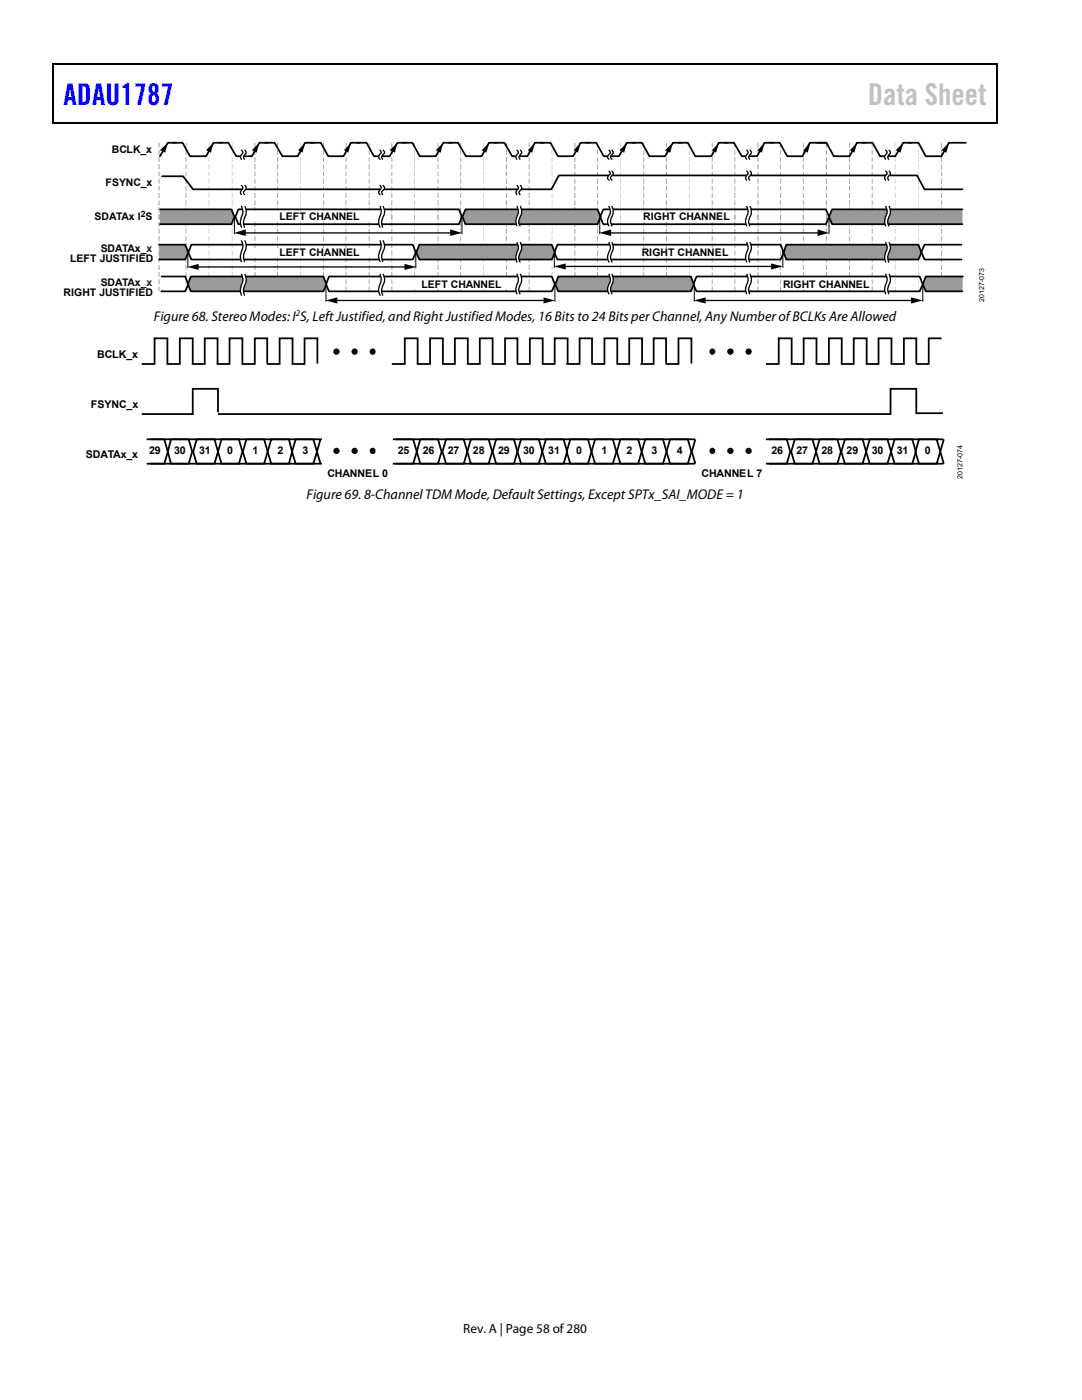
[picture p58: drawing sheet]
<svg xmlns="http://www.w3.org/2000/svg" width="216mm" height="279mm" viewBox="0 0 216 279" stroke-linecap="round" stroke-linejoin="round" font-family="sans-serif">
<defs><g id="words">
<text font-size="6" fill="#00f" x="12.7" y="21">ADAU1787</text>
<text font-size="6" fill="#c0c0c0" x="173.2" y="21">Data Sheet</text>
<g font-size="2.8">
<text x="30.7" y="64.1">Figure 68. Stereo Modes: I S, Left Justified, and Right Justified Modes, 16 Bits to 24 Bits per Channel, Any Number of BCLKs Are Allowed</text>
<text x="61.1" y="99.7">Figure 69. 8-Channel TDM Mode, Default Settings, Except SPTx_SAI_MODE = 1</text>
</g>
<text font-size="2.6" x="92.4" y="266">Rev. A | Page 58 of 280</text>
<g font-size="2.1">
<text x="22.3" y="30.5">BCLK_x</text>
<text x="21" y="37">FSYNC_x</text>
<text x="18.9" y="43.9">SDATAx I S</text>
<text x="55.8" y="43.9">LEFT CHANNEL</text>
<text x="128.4" y="43.9">RIGHT CHANNEL</text>
<text x="14" y="52.3">LEFT JUSTIFIED</text>
<text x="20.1" y="50.2">SDATAx_x</text>
<text x="55.8" y="51.1">LEFT CHANNEL</text>
<text x="128.1" y="51.1">RIGHT CHANNEL</text>
<text x="12.7" y="59.1">RIGHT JUSTIFIED</text>
<text x="20.1" y="57">SDATAx_x</text>
<text x="84.1" y="57.4">LEFT CHANNEL</text>
<text x="156.3" y="57.4">RIGHT CHANNEL</text>
<text x="19.4" y="71.5">BCLK_x</text>
<text x="18.1" y="81.4">FSYNC_x</text>
<text x="17.1" y="91.3">SDATAx_x</text>
<text x="29.7" y="90.7">29</text>
<text x="34.8" y="90.7">30</text>
<text x="39.7" y="90.7">31</text>
<text x="45.3" y="90.7">0</text>
<text x="50.4" y="90.7">1</text>
<text x="55.3" y="90.7">2</text>
<text x="60.3" y="90.7">3</text>
<text x="65.3" y="95.2">CHANNEL 0</text>
<text x="79.4" y="90.7">25</text>
<text x="84.3" y="90.7">26</text>
<text x="89.4" y="90.7">27</text>
<text x="94.4" y="90.7">28</text>
<text x="99.4" y="90.7">29</text>
<text x="104.4" y="90.7">30</text>
<text x="109.4" y="90.7">31</text>
<text x="115" y="90.7">0</text>
<text x="120" y="90.7">1</text>
<text x="125" y="90.7">2</text>
<text x="130" y="90.7">3</text>
<text x="135" y="90.7">4</text>
<text x="140" y="95.2">CHANNEL 7</text>
<text x="153.9" y="90.7">26</text>
<text x="158.9" y="90.7">27</text>
<text x="163.9" y="90.7">28</text>
<text x="168.9" y="90.7">29</text>
<text x="173.9" y="90.7">30</text>
<text x="179" y="90.7">31</text>
<text x="184.6" y="90.7">0</text>
</g>
<text font-size="1.8" x="59.1" y="63.2">2</text>
<text font-size="1.7" x="28.1" y="43.4">2</text>
<g font-size="1.4">
<text x="196.4" y="60.2" transform="rotate(-90 196.4 60.2)">20127-073</text>
<text x="192.1" y="95.6" transform="rotate(-90 192.1 95.6)">20127-074</text>
</g>
</g></defs>
<path d="M10.5 12.7h.3v1h-.3zM198.8 12.7h.2v1h-.2zM198.8 12.7h.2v.3h-.2zM198.8 24.4h.2v.3h-.2z" fill="#000"/>
<path d="M10.5 12.8h188.3M10.7 13.7v11M198.9 13.7v11M10.5 24.5h188.3" fill="none" stroke="#000" stroke-width=".25"/>
<g fill="#9a9a9a">
<path d="M37.1 42.7v1.1zM37 44.3l.1 1 .1-1zM37.1 45.6v1.1zM37 47.2l.1 .9 .1-.9zM37 48.6l.1 .9 .1-.9zM37.1 50v1zM37 51.4l.1 1 .1-1zM37 52.9l.1 1 .1-1zM37 54.3l.1 1 .1-1zM37.1 55.7v1zM37 57.2l.1 .9 .1-.9z"/>
<path d="M41.7 42.7v1.1zM41.7 44.2v1.1zM41.7 45.6v1.1zM41.7 47.1v1zM41.7 48.6v.9zM41.7 50v1zM41.7 51.4v1zM41.7 52.8v1.1zM41.7 54.3v1zM41.7 55.7v1zM41.7 57.2v.9z"/>
<path d="M46.3 42.8l.1 1zM46.3 44.3l.1 1zM46.3 45.7l.1 1zM46.3 47.1l.1 1zM46.3 48.6l.1 .9zM46.3 50l.1 1zM46.3 51.4l.1 1zM46.3 52.9l.1 1zM46.3 54.3l.1 1zM46.3 55.8l.1 .9zM46.3 57.2l.1 .9z"/>
<path d="M178.6 42.8v1zM178.6 44.3v1zM178.6 45.7v1zM178.6 47.1v1zM178.6 48.6v.9zM178.6 50v1zM178.6 51.4v1zM178.6 52.9v1zM178.6 54.3v1zM178.6 55.8v.9zM178.6 57.2v.9z"/>
<path d="M50.8 42.8l.1 1 .1-1zM50.8 44.3l.1 1 .1-1zM50.8 45.7l.1 1 .1-1zM50.8 47.1l.1 1 .1-.9zM50.8 48.6l.1 .9 .1-.9zM50.8 50l.1 1 .1-.9zM50.8 51.4l.1 1 .1-1zM50.8 52.9l.1 1 .1-1zM50.8 54.3l.1 1 .1-1zM50.8 55.8l.1 .9 .1-.9zM50.8 57.2l.1 .9 .1-.9z"/>
<path d="M55.3 42.8l.1 1 .1-1zM55.3 44.3l.1 1 .1-1zM55.3 45.7l.1 1 .1-1zM55.3 47.1l.1 1 .1-.9zM55.3 48.6l.1 .9 .1-.9zM55.3 50l.1 1 .1-.9zM55.3 51.4l.1 1 .1-1zM55.3 52.9l.1 1 .1-1zM55.3 54.3l.1 1 .1-1zM55.3 55.8l.1 .9 .1-.9zM55.3 57.2l.1 .9 .1-.9z"/>
<path d="M59.9 42.8l.1 1zM59.9 44.3l.1 1zM59.9 45.7l.1 1zM59.9 47.1l.1 1zM59.9 48.6l.1 .9zM59.9 50l.1 1zM59.9 51.4l.1 1zM59.9 52.9l.1 1zM59.9 54.3l.1 1zM59.9 55.8l.1 .9zM59.9 57.2l.1 .9z"/>
<path d="M64.5 42.8v1l.1-1zM64.5 44.3v1l.1-1zM64.5 45.7v1l.1-1zM64.5 47.1v1l.1-.9zM64.5 48.6v.9l.1-.9zM64.5 50v1l.1-.9zM64.5 51.4v1l.1-1zM64.5 52.9v1l.1-1zM64.5 54.3v1l.1-1zM64.5 55.8v.9l.1-.9zM64.5 57.2v.9l.1-.9z"/>
<path d="M69 42.7v1.1zM69 44.3v1l.1-1zM69 45.6v1.1zM69 47.2v.9l.1-.9zM69 48.6v.9l.1-.9zM69 50v1zM69 51.4v1l.1-1zM69 52.9v1l.1-1zM69 54.3v1l.1-1zM69 55.7v1zM69 57.2v.9l.1-.9z"/>
<path d="M73.7 42.7v1.1zM73.6 44.3l.1 1v-1zM73.7 45.6v1.1zM73.6 47.2l.1 .9v-.9zM73.6 48.6l.1 .9v-.9zM73.7 50v1zM73.6 51.4l.1 1v-1zM73.6 52.9l.1 1v-1zM73.6 54.3l.1 1v-1zM73.7 55.7v1zM73.6 57.2l.1 .9v-.9z"/>
<path d="M78.2 42.7v1.1zM78.1 44.3l.1 1 .1-1zM78.2 45.6v1.1zM78.1 47.2l.1 .9 .1-.9zM78.1 48.6l.1 .9 .1-.9zM78.2 50v1zM78.1 51.4l.1 1 .1-1zM78.1 52.9l.1 1 .1-1zM78.1 54.3l.1 1 .1-1zM78.2 55.7v1zM78.1 57.2l.1 .9 .1-.9z"/>
<path d="M82.7 42.7v1.1l.1-.7zM82.7 44.2v1.1l.1-.7zM82.7 45.6v1.1l.1-.7zM82.7 47.1v1l.1-.7zM82.7 48.6v.9l.1-.7zM82.7 50v1l.1-.7zM82.7 51.4v1l.1-.7zM82.7 52.8v1.1l.1-.7zM82.7 54.3v1l.1-.7zM82.7 55.7v1l.1-.6zM82.7 57.2v.9l.1-.7z"/>
<path d="M87.3 42.8l.1 1 .1-1zM87.3 44.3l.1 1 .1-1zM87.3 45.7l.1 1 .1-1zM87.3 47.1l.1 1 .1-.9zM87.3 48.6l.1 .9 .1-.9zM87.3 50l.1 1 .1-.9zM87.3 51.4l.1 1 .1-1zM87.3 52.9l.1 1 .1-1zM87.3 54.3l.1 1 .1-1zM87.3 55.8l.1 .9 .1-.9zM87.3 57.2l.1 .9 .1-.9z"/>
<path d="M91.9 42.8v1l.1-1zM91.9 44.3v1l.1-1zM91.9 45.7v1l.1-1zM91.9 47.1v1l.1-.9zM91.8 48.6l.1 .9 .1-.9zM91.9 50v1l.1-.9zM91.8 51.4l.1 1 .1-1zM91.9 52.9v1l.1-1zM91.8 54.3l.1 1 .1-1zM91.9 55.8v.9l.1-.9zM91.8 57.2l.1 .9 .1-.9z"/>
<path d="M96.5 42.7v1.1zM96.5 44.2v1.1zM96.5 45.6v1.1zM96.5 47.1v1zM96.5 48.6v.9zM96.5 50v1zM96.5 51.4v1zM96.5 52.8v1.1zM96.5 54.3v1zM96.5 55.7v1zM96.5 57.2v.9z"/>
<path d="M101 42.8v1l.2-1zM101 44.3v1l.2-1zM101 45.7v1l.2-1zM101 47.1v1l.2-.9zM101 48.6v.9l.2-.9zM101 50v1l.2-.9zM101 51.4v1l.2-1zM101 52.9v1l.2-1zM101 54.3v1l.2-1zM101 55.8v.9l.2-.9zM101 57.2v.9l.2-.9z"/>
<path d="M105.5 42.8l.1 1 .1-1zM105.5 44.3l.1 1 .1-1zM105.5 45.7l.1 1 .1-1zM105.5 47.1l.1 1 .1-.9zM105.5 48.6l.1 .9 .1-.9zM105.5 50l.1 1 .1-.9zM105.5 51.4l.1 1 .1-1zM105.5 52.9l.1 1 .1-1zM105.5 54.3l.1 1 .1-1zM105.5 55.8l.1 .9 .1-.9zM105.5 57.2l.1 .9 .1-.9z"/>
<path d="M110.2 42.7v1.1zM110.1 44.3l.1 1v-1.1zM110.2 45.6v1.1zM110.1 47.2l.1 .9v-1zM110.1 48.6l.1 .9zM110.2 50v1zM110.1 51.4l.1 1zM110.1 52.9l.1 1v-1.1zM110.1 54.3l.1 1zM110.2 55.7v1zM110.1 57.2l.1 .9z"/>
<path d="M114.6 42.8v.9l.2 .1v-1zM114.6 44.3v.9l.2 .1v-1zM114.6 45.7v.9h.2v-.9zM114.6 47.2v.8l.2 .1v-.9zM114.6 48.6v.8l.2 .1v-.9zM114.6 50.1v.8l.2 .1v-1zM114.6 51.4v.9l.2 .1v-1zM114.6 52.9v.9l.2 .1v-1zM114.6 54.3v.9l.2 .1v-1zM114.6 55.8v.9h.2v-.9zM114.6 57.2v.9h.2v-.9z"/>
<path d="M119.2 42.7v1.1zM119.1 44.3l.1 1 .1-1zM119.2 45.6v1.1zM119.1 47.2l.1 .9 .1-.9zM119.1 48.6l.1 .9 .1-.9zM119.2 50v1zM119.1 51.4l.1 1 .1-1zM119.1 52.9l.1 1 .1-1zM119.1 54.3l.1 1 .1-1zM119.2 55.7v1zM119.1 57.2l.1 .9 .1-.9z"/>
<path d="M123.8 42.7v1.1zM123.8 44.3v1v-1.1zM123.8 45.6v1.1zM123.8 47.2v.9v-1zM123.8 48.6v.9zM123.8 50v1zM123.8 51.4v1zM123.8 52.9v1v-1.1zM123.8 54.3v1zM123.8 55.7v1zM123.8 57.2v.9z"/>
<path d="M128.4 42.8l.1 1v-1zM128.4 44.3l.1 1v-1zM128.4 45.7l.1 1v-1zM128.4 47.1l.1 1v-.9zM128.4 48.6l.1 .9v-.9zM128.4 50l.1 1v-.9zM128.4 51.4l.1 1v-1zM128.4 52.9l.1 1v-1zM128.4 54.3l.1 1v-1zM128.4 55.8l.1 .9v-.9zM128.4 57.2l.1 .9v-.9z"/>
<path d="M132.9 42.8l.1 1 .1-1zM132.9 44.3l.1 1 .1-1zM132.9 45.7l.1 1 .1-1zM132.9 47.1l.1 1 .1-.9zM132.9 48.6l.1 .9 .1-.9zM132.9 50l.1 1 .1-.9zM132.9 51.4l.1 1 .1-1zM132.9 52.9l.1 1 .1-1zM132.9 54.3l.1 1 .1-1zM132.9 55.8l.1 .9 .1-.9zM132.9 57.2l.1 .9 .1-.9z"/>
<path d="M137.5 42.7v1.1zM137.5 44.2v1.1zM137.5 45.6v1.1zM137.5 47.1v1zM137.5 48.6v.9zM137.5 50v1zM137.5 51.4v1zM137.5 52.8v1.1zM137.5 54.3v1zM137.5 55.7v1zM137.5 57.2v.9z"/>
<path d="M142 42.8l.1 1 .1-1zM142 44.3l.1 1 .1-1zM142 45.7l.1 1 .1-1zM142 47.1l.1 1 .1-.9zM142 48.6l.1 .9 .1-.9zM142 50l.1 1 .1-.9zM142 51.4l.1 1 .1-1zM142 52.9l.1 1 .1-1zM142 54.3l.1 1 .1-1zM142 55.8l.1 .9 .1-.9zM142 57.2l.1 .9 .1-.9z"/>
<path d="M146.6 42.8v1l.1-1zM146.6 44.3v1l.1-1zM146.6 45.7v1l.1-1zM146.6 47.1v1l.1-.9zM146.6 48.6v.9l.1-.9zM146.6 50v1l.1-.9zM146.6 51.4v1l.1-1zM146.6 52.9v1l.1-1zM146.6 54.3v1l.1-1zM146.6 55.8v.9l.1-.9zM146.6 57.2v.9l.1-.9z"/>
<path d="M151.2 42.7v1.1h.1v-1zM151.2 44.2v1.1h.1v-1zM151.2 45.6v1.1l.1-.1v-.9zM151.2 47.1v1h.1v-.9zM151.2 48.6v.9h.1v-.9zM151.2 50v1h.1v-.9zM151.2 51.4v1h.1v-1zM151.2 52.8v1.1h.1v-1zM151.2 54.3v1h.1v-1zM151.2 55.7v1h.1v-.9zM151.2 57.2v.9h.1v-.9z"/>
<path d="M155.8 42.7v1.1zM155.7 44.3l.1 1 .1-1zM155.8 45.6v1.1zM155.7 47.2l.1 .9 .1-.9zM155.7 48.6l.1 .9 .1-.9zM155.8 50v1zM155.7 51.4l.1 1 .1-1zM155.7 52.9l.1 1 .1-1zM155.7 54.3l.1 1 .1-1zM155.8 55.7v1zM155.7 57.2l.1 .9 .1-.9z"/>
<path d="M160.3 42.7v1.1zM160.2 44.3l.1 1 .1-1zM160.3 45.6v1.1zM160.2 47.2l.1 .9 .1-.9zM160.2 48.6l.1 .9 .1-.9zM160.3 50v1zM160.2 51.4l.1 1 .1-1zM160.2 52.9l.1 1 .1-1zM160.2 54.3l.1 1 .1-1zM160.3 55.7v1zM160.2 57.2l.1 .9 .1-.9z"/>
<path d="M164.8 42.8v.9l.2 .1v-1zM164.8 44.3v.9l.2 .1v-1zM164.8 45.7v.9h.2v-.9zM164.8 47.2v.8l.2 .1v-.9zM164.8 48.6v.8l.2 .1v-.9zM164.8 50.1v.8l.2 .1v-1zM164.8 51.4v.9l.2 .1v-1zM164.8 52.9v.9l.2 .1v-1zM164.8 54.3v.9l.2 .1v-1zM164.8 55.8v.9h.2v-.9zM164.8 57.2v.9h.2v-.9z"/>
<path d="M169.4 42.8l.1 1 .1-1zM169.4 44.3l.1 1 .1-1zM169.4 45.7l.1 1 .1-1zM169.4 47.1l.1 1 .1-.9zM169.4 48.6l.1 .9 .1-.9zM169.4 50l.1 1 .1-.9zM169.4 51.4l.1 1 .1-1zM169.4 52.9l.1 1 .1-1zM169.4 54.3l.1 1 .1-1zM169.4 55.8l.1 .9 .1-.9zM169.4 57.2l.1 .9 .1-.9z"/>
<path d="M174 42.8v1l.1-1zM174 44.3v1l.1-1zM174 45.7v1l.1-1zM174 47.1v1l.1-.9zM173.9 48.6l.1 .9 .1-.9zM174 50v1l.1-.9zM173.9 51.4l.1 1 .1-1zM174 52.9v1l.1-1zM173.9 54.3l.1 1 .1-1zM174 55.8v.9l.1-.9zM173.9 57.2l.1 .9 .1-.9z"/>
<path d="M187.8 42.8l.1 1v-1zM187.8 44.3l.1 1v-1zM187.8 45.7l.1 1v-1zM187.8 47.1l.1 1v-.9zM187.8 48.6l.1 .9v-.9zM187.8 50l.1 1v-.9zM187.8 51.4l.1 1v-1zM187.8 52.9l.1 1v-1zM187.8 54.3l.1 1v-1zM187.8 55.8l.1 .9v-.9zM187.8 57.2l.1 .9v-.9z"/>
<path d="M183.3 42.8v1zM183.3 44.3v1zM183.3 45.7v1zM183.3 47.1v1zM183.3 48.6v.9zM183.3 50v1zM183.3 51.4v1zM183.3 52.9v1zM183.3 54.3v1zM183.3 55.8v.9zM183.3 57.2v.9z"/>
<path d="M37 28.6v.8h.2v-.8zM37.1 29.9v1zM37.1 31.3l-.1 1h.2zM37.1 32.7v1.1zM37 34.3v.9h.2v-.9zM37 35.7l.1 1 .1-1zM37.1 37.1l-.1 1h.2zM37 38.6l.1 .9 .1-.9zM37.1 40v1zM37 41.4l.1 1 .1-1zM37.1 42.8v1.1z"/>
<path d="M31.6 42.8v.9l.2 .1v-1zM31.6 44.3v.9l.2 .1v-1zM31.6 45.7v.9h.2v-.9zM31.6 47.2v.8l.2 .1v-.9zM31.6 48.6v.8l.2 .1v-.9zM31.6 50.1v.8l.2 .1v-1zM31.6 51.4v.9l.2 .1v-1zM31.6 52.9v.9l.2 .1v-1zM31.6 54.3v.9l.2 .1v-1zM31.6 55.8v.9h.2v-.9zM31.6 57.2v.9h.2v-.9z"/>
<path d="M31.6 28.6v.8h.2v-.8zM31.6 30v.8l.2 .1v-1zM31.6 31.4v.9h.2v-.9zM31.6 32.8v.9l.2 .1v-1zM31.6 34.3v.9h.2v-.9zM31.6 35.7v.9l.2 .1v-1zM31.6 37.2v.9h.2v-1zM31.6 38.6v.8l.2 .1v-.9zM31.6 40v.9l.2 .1v-1zM31.6 41.4v.9l.2 .1v-1zM31.6 42.9v.9l.2 .1v-1z"/>
<path d="M41.7 28.5v.9zM41.7 29.9v1zM41.7 31.3v1zM41.7 32.7v1.1zM41.7 34.2v1zM41.7 35.6v1.1zM41.7 37.1v1zM41.7 38.5v1zM41.7 40v1zM41.7 41.4v1zM41.7 42.8v1.1z"/>
<path d="M46.3 28.5l.1 .9zM46.3 29.9l.1 1zM46.3 31.4l.1 .9zM46.3 32.8l.1 1zM46.3 34.3l.1 .9zM46.3 35.7l.1 1zM46.3 37.1l.1 1zM46.3 38.5l.1 1zM46.3 40l.1 1zM46.3 41.4l.1 1zM46.3 42.9l.1 1z"/>
<path d="M178.6 28.5v.9zM178.6 29.9v1zM178.6 31.4v.9zM178.6 32.8v1zM178.6 34.3v.9zM178.6 35.7v1zM178.6 37.1v1zM178.6 38.5v1zM178.6 40v1zM178.6 41.4v1zM178.6 42.9v1z"/>
<path d="M50.8 28.5v.9h.2v-.8zM50.8 29.9l.1 1 .1-.9zM50.8 31.4v.9h.2v-.9zM50.8 32.8l.1 1 .1-1zM50.8 34.3v.9h.2v-.9zM50.8 35.7l.1 1 .1-1zM50.8 37.1v1h.2v-.9zM50.8 38.5l.1 1 .1-.9zM50.8 40l.1 1 .1-1zM50.8 41.4l.1 1 .1-1zM50.8 42.9l.1 1 .1-1z"/>
<path d="M55.3 28.5v.9h.2v-.8zM55.3 29.9l.1 1 .1-.9zM55.3 31.4v.9h.2v-.9zM55.3 32.8l.1 1 .1-1zM55.3 34.3v.9h.2v-.9zM55.3 35.7l.1 1 .1-1zM55.3 37.1v1h.2v-.9zM55.3 38.5l.1 1 .1-.9zM55.3 40l.1 1 .1-1zM55.3 41.4l.1 1 .1-1zM55.3 42.9l.1 1 .1-1z"/>
<path d="M59.9 28.5l.1 .9zM59.9 29.9l.1 1zM59.9 31.4l.1 .9zM59.9 32.8l.1 1zM59.9 34.3l.1 .9zM59.9 35.7l.1 1zM59.9 37.1l.1 1zM59.9 38.5l.1 1zM59.9 40l.1 1zM59.9 41.4l.1 1zM59.9 42.9l.1 1z"/>
<path d="M64.5 28.5v.9h.1v-.8zM64.5 29.9v1l.1-.9zM64.5 31.4v.9h.1v-.9zM64.5 32.8v1l.1-1zM64.5 34.3v.9h.1v-.9zM64.5 35.7v1l.1-1zM64.5 37.1v1h.1v-.9zM64.5 38.5v1l.1-.9zM64.5 40v1l.1-1zM64.5 41.4v1l.1-1zM64.5 42.9v1l.1-1z"/>
<path d="M69 28.6v.8h.1v-.8zM69 29.9v1zM69 31.3v1h.1zM69 32.7v1.1zM69 34.3v.9h.1v-.9zM69 35.7v1l.1-1zM69 37.1v1h.1zM69 38.6v.9l.1-.9zM69 40v1zM69 41.4v1l.1-1zM69 42.8v1.1z"/>
<path d="M73.6 28.6v.8h.1v-.8zM73.7 29.9v1zM73.7 31.3l-.1 1h.1zM73.7 32.7v1.1zM73.6 34.3v.9h.1v-.9zM73.6 35.7l.1 1v-1zM73.7 37.1l-.1 1h.1zM73.6 38.6l.1 .9v-.9zM73.7 40v1zM73.6 41.4l.1 1v-1zM73.7 42.8v1.1z"/>
<path d="M78.1 28.6v.8h.2v-.8zM78.2 29.9v1zM78.2 31.3l-.1 1h.2zM78.2 32.7v1.1zM78.1 34.3v.9h.2v-.9zM78.1 35.7l.1 1 .1-1zM78.2 37.1l-.1 1h.2zM78.1 38.6l.1 .9 .1-.9zM78.2 40v1zM78.1 41.4l.1 1 .1-1zM78.2 42.8v1.1z"/>
<path d="M82.7 28.5v.9h.1zM82.7 29.9v1l.1-.7zM82.7 31.3v1h.1zM82.7 32.7v1.1l.1-.7zM82.7 34.2v1h.1zM82.7 35.6v1.1l.1-.7zM82.7 37.1v1h.1zM82.7 38.5v1l.1-.7zM82.7 40v1l.1-.7zM82.7 41.4v1l.1-.7zM82.7 42.8v1.1l.1-.7z"/>
<path d="M87.3 28.5v.9h.2v-.8zM87.3 29.9l.1 1 .1-.9zM87.3 31.4v.9h.2v-.9zM87.3 32.8l.1 1 .1-1zM87.3 34.3v.9h.2v-.9zM87.3 35.7l.1 1 .1-1zM87.3 37.1v1h.2v-.9zM87.3 38.5l.1 1 .1-.9zM87.3 40l.1 1 .1-1zM87.3 41.4l.1 1 .1-1zM87.3 42.9l.1 1 .1-1z"/>
<path d="M91.9 28.5l-.1 .9h.2v-.8zM91.9 29.9v1l.1-.9zM91.9 31.4l-.1 .9h.2v-.9zM91.9 32.8v1l.1-1zM91.9 34.3l-.1 .9h.2v-.9zM91.9 35.7v1l.1-1zM91.9 37.1l-.1 1h.2v-.9zM91.9 38.5v1l.1-.9zM91.9 40v1l.1-1zM91.9 41.4v1l.1-1zM91.9 42.9v1l.1-1z"/>
<path d="M96.5 28.5v.9zM96.5 29.9v1zM96.5 31.3v1zM96.5 32.7v1.1zM96.5 34.2v1zM96.5 35.6v1.1zM96.5 37.1v1zM96.5 38.5v1zM96.5 40v1zM96.5 41.4v1zM96.5 42.8v1.1z"/>
<path d="M101 28.5v.9h.2v-.8zM101 29.9v1l.2-.9zM101 31.4v.9h.2v-.9zM101 32.8v1l.2-1zM101 34.3v.9h.2v-.9zM101 35.7v1l.2-1zM101 37.1v1h.2v-.9zM101 38.5v1l.2-.9zM101 40v1l.2-1zM101 41.4v1l.2-1zM101 42.9v1l.2-1z"/>
<path d="M105.5 28.5v.9h.2v-.8zM105.5 29.9l.1 1 .1-.9zM105.5 31.4v.9h.2v-.9zM105.5 32.8l.1 1 .1-1zM105.5 34.3v.9h.2v-.9zM105.5 35.7l.1 1 .1-1zM105.5 37.1v1h.2v-.9zM105.5 38.5l.1 1 .1-.9zM105.5 40l.1 1 .1-1zM105.5 41.4l.1 1 .1-1zM105.5 42.9l.1 1 .1-1z"/>
<path d="M110.1 28.6l.1 .8v-.9zM110.2 29.9v1zM110.2 31.3l-.1 1zM110.2 32.7v1.1zM110.1 34.3l.1 .9v-1zM110.1 35.7l.1 1v-1.1zM110.2 37.1l-.1 1zM110.1 38.6l.1 .9v-1zM110.2 40v1zM110.1 41.4l.1 1v-1zM110.2 42.8v1.1z"/>
<path d="M114.6 28.6v.8h.2v-.8zM114.6 30v.8l.2 .1v-1zM114.6 31.4v.9h.2v-.9zM114.6 32.8v.9l.2 .1v-1zM114.6 34.3v.9h.2v-.9zM114.6 35.7v.9l.2 .1v-1zM114.6 37.2v.9h.2v-1zM114.6 38.6v.8l.2 .1v-.9zM114.6 40v.9l.2 .1v-1zM114.6 41.4v.9l.2 .1v-1zM114.6 42.9v.9l.2 .1v-1z"/>
<path d="M119.1 28.6v.8h.2v-.8zM119.2 29.9v1zM119.2 31.3l-.1 1h.2zM119.2 32.7v1.1zM119.1 34.3v.9h.2v-.9zM119.1 35.7l.1 1 .1-1zM119.2 37.1l-.1 1h.2zM119.1 38.6l.1 .9 .1-.9zM119.2 40v1zM119.1 41.4l.1 1 .1-1zM119.2 42.8v1.1z"/>
<path d="M123.8 28.6v.8v-.9zM123.8 29.9v1zM123.8 31.3v1zM123.8 32.7v1.1zM123.8 34.3v.9v-1zM123.8 35.7v1v-1.1zM123.8 37.1v1zM123.8 38.6v.9v-1zM123.8 40v1zM123.8 41.4v1v-1zM123.8 42.8v1.1z"/>
<path d="M128.4 28.5v.9h.1v-.8zM128.4 29.9l.1 1v-.9zM128.4 31.4v.9h.1v-.9zM128.4 32.8l.1 1v-1zM128.4 34.3v.9h.1v-.9zM128.4 35.7l.1 1v-1zM128.4 37.1v1h.1v-.9zM128.4 38.5l.1 1v-.9zM128.4 40l.1 1v-1zM128.4 41.4l.1 1v-1zM128.4 42.9l.1 1v-1z"/>
<path d="M132.9 28.5v.9h.2v-.8zM132.9 29.9l.1 1 .1-.9zM132.9 31.4v.9h.2v-.9zM132.9 32.8l.1 1 .1-1zM132.9 34.3v.9h.2v-.9zM132.9 35.7l.1 1 .1-1zM132.9 37.1v1h.2v-.9zM132.9 38.5l.1 1 .1-.9zM132.9 40l.1 1 .1-1zM132.9 41.4l.1 1 .1-1zM132.9 42.9l.1 1 .1-1z"/>
<path d="M137.5 28.5l.1 .9zM137.5 29.9v1zM137.5 31.3l.1 1zM137.5 32.7v1.1zM137.5 34.2l.1 1zM137.5 35.6v1.1zM137.5 37.1l.1 1zM137.5 38.5v1zM137.5 40v1zM137.5 41.4v1zM137.5 42.8v1.1z"/>
<path d="M142 28.5v.9h.2v-.8zM142 29.9l.1 1 .1-.9zM142 31.4v.9h.2v-.9zM142 32.8l.1 1 .1-1zM142 34.3v.9h.2v-.9zM142 35.7l.1 1 .1-1zM142 37.1v1h.2v-.9zM142 38.5l.1 1 .1-.9zM142 40l.1 1 .1-1zM142 41.4l.1 1 .1-1zM142 42.9l.1 1 .1-1z"/>
<path d="M146.6 28.5v.9h.1v-.8zM146.6 29.9v1l.1-.9zM146.6 31.4v.9h.1v-.9zM146.6 32.8v1l.1-1zM146.6 34.3v.9h.1v-.9zM146.6 35.7v1l.1-1zM146.6 37.1v1h.1v-.9zM146.6 38.5v1l.1-.9zM146.6 40v1l.1-1zM146.6 41.4v1l.1-1zM146.6 42.9v1l.1-1z"/>
<path d="M151.2 28.5v.9h.1v-.8zM151.2 29.9v1h.1v-.9zM151.2 31.3v1h.1v-.9zM151.2 32.7v1.1h.1v-1zM151.2 34.2v1h.1v-.9zM151.2 35.6v1.1h.1v-1zM151.2 37.1v1h.1v-.9zM151.2 38.5v1h.1v-.9zM151.2 40v1h.1v-1zM151.2 41.4v1h.1v-1zM151.2 42.8v1.1h.1v-1z"/>
<path d="M155.7 28.6v.8h.2v-.8zM155.8 29.9v1zM155.8 31.3l-.1 1h.2zM155.8 32.7v1.1zM155.7 34.3v.9h.2v-.9zM155.7 35.7l.1 1 .1-1zM155.8 37.1l-.1 1h.2zM155.7 38.6l.1 .9 .1-.9zM155.8 40v1zM155.7 41.4l.1 1 .1-1zM155.8 42.8v1.1z"/>
<path d="M160.2 28.6v.8h.2v-.8zM160.3 29.9v1zM160.3 31.3l-.1 1h.2zM160.3 32.7v1.1zM160.2 34.3v.9h.2v-.9zM160.2 35.7l.1 1 .1-1zM160.3 37.1l-.1 1h.2zM160.2 38.6l.1 .9 .1-.9zM160.3 40v1zM160.2 41.4l.1 1 .1-1zM160.3 42.8v1.1z"/>
<path d="M164.8 28.6v.8h.2v-.8zM164.8 30v.8l.2 .1v-1zM164.8 31.4v.9h.2v-.9zM164.8 32.8v.9l.2 .1v-1zM164.8 34.3v.9h.2v-.9zM164.8 35.7v.9l.2 .1v-1zM164.8 37.2v.9h.2v-1zM164.8 38.6v.8l.2 .1v-.9zM164.8 40v.9l.2 .1v-1zM164.8 41.4v.9l.2 .1v-1zM164.8 42.9v.9l.2 .1v-1z"/>
<path d="M169.4 28.5v.9h.2v-.8zM169.4 29.9l.1 1 .1-.9zM169.4 31.4v.9h.2v-.9zM169.4 32.8l.1 1 .1-1zM169.4 34.3v.9h.2v-.9zM169.4 35.7l.1 1 .1-1zM169.4 37.1v1h.2v-.9zM169.4 38.5l.1 1 .1-.9zM169.4 40l.1 1 .1-1zM169.4 41.4l.1 1 .1-1zM169.4 42.9l.1 1 .1-1z"/>
<path d="M174 28.5l-.1 .9h.2v-.8zM174 29.9v1l.1-.9zM174 31.4l-.1 .9h.2v-.9zM174 32.8v1l.1-1zM174 34.3l-.1 .9h.2v-.9zM174 35.7v1l.1-1zM174 37.1l-.1 1h.2v-.9zM174 38.5v1l.1-.9zM174 40v1l.1-1zM174 41.4v1l.1-1zM174 42.9v1l.1-1z"/>
<path d="M187.8 28.5v.9h.1v-.8zM187.8 29.9l.1 1v-.9zM187.8 31.4v.9h.1v-.9zM187.8 32.8l.1 1v-1zM187.8 34.3v.9h.1v-.9zM187.8 35.7l.1 1v-1zM187.8 37.1v1h.1v-.9zM187.8 38.5l.1 1v-.9zM187.8 40l.1 1v-1zM187.8 41.4l.1 1v-1zM187.8 42.9l.1 1v-1z"/>
<path d="M183.3 28.5v.9zM183.3 29.9v1zM183.3 31.4v.9zM183.3 32.8v1zM183.3 34.3v.9zM183.3 35.7v1zM183.3 37.1v1zM183.3 38.5v1zM183.3 40v1zM183.3 41.4v1zM183.3 42.9v1z"/>
</g>
<g fill="none" stroke="#000" stroke-width=".35">
<path d="M34.5 28.5h1.9l1.5 2.7h3.2l1.5-2.7h1.7M35.1 28.5h-1.6l-1.6 2.7M43.8 28.5h1.8l1.5 2.7h3.2l1.5-2.7h1.7M52.9 28.5h1.9l1.5 2.7h3.1l1.5-2.7h1.7M62 28.5h2l1.5 2.7h3l1.5-2.7h1.8M71.2 28.5h1.9l1.5 2.7h3.1l1.6-2.7h1.7M80.4 28.5h1.9l1.5 2.7h3.2l1.5-2.7h1.7M89.6 28.5h1.8l1.6 2.7h3.1l1.5-2.7h1.7M98.7 28.5h1.9l1.6 2.7h3l1.5-2.7h1.8M107.8 28.5h2l1.5 2.7h3.1l1.4-2.7h1.8M117 28.5h2l1.5 2.7h3l1.6-2.7h1.6M126.2 28.5h1.9l1.5 2.7h3.1l1.6-2.7h1.7"/>
<path d="M135.4 28.5h1.8l1.5 2.7h3.2l1.5-2.7h1.8M144.5 28.5h2l1.5 2.7h3.1l1.4-2.7h1.8M153.7 28.5h1.9l1.5 2.7h3l1.5-2.7h3.3M163 28.5h1.9l1.5 2.7h3.1l1.5-2.7h1.7M172.1 28.5h2l1.5 2.7h3l1.6-2.7h1.7M181.3 28.5h2l1.4 2.7h3.2l1.4-2.7h3.4M47.6 41.8h44l.6 1.5-.6 1.4h-44l-.6-1.4zM120.4 41.8h44.4l.6 1.5-.6 1.4h-44.4l-.6-1.4z"/>
</g>
<g fill="#000">
<path d="M31.9 30l1.5-1.4-.4 1.9zM41.1 30l1.4-1.4-.4 1.9zM50.3 30l1.4-1.4-.5 1.9zM59.5 30l1.4-1.4-.6 1.9zM68.6 30l1.4-1.4-.5 1.9zM77.7 30l1.5-1.4-.4 1.9zM87 30l1.4-1.4-.5 1.9zM96.1 30l1.5-1.4-.6 1.9zM105.3 30l1.4-1.4-.5 1.9zM114.4 30l1.4-1.4-.5 1.9zM123.6 30l1.5-1.4-.6 1.9zM132.7 30l1.5-1.4-.4 1.9z"/>
<path d="M142 30l1.4-1.4-.5 1.9zM151.2 30l1.3-1.4-.5 1.9zM161.7 28.6l-.5 1.9-.9-.5zM171 28.6l-.5 1.9-.9-.5zM178.7 30l1.5-1.4-.5 1.9zM187.9 30l1.4-1.4-.5 1.9z"/>
</g>
<path d="M92.9 41.8h26.3l.6 1.5-.6 1.4h-26.3l-.6-1.4z" fill="#9a9a9a" stroke="#000" stroke-width=".35"/>
<path d="M31.9 41.8h14.3l.6 1.5-.6 1.4h-14.3z" fill="#9a9a9a"/>
<path d="M31.9 41.8h14.3l.6 1.5-.6 1.4h-14.3" fill="none" stroke="#000" stroke-width=".35"/>
<path d="M166 41.8h26v2.9h-26l-.6-1.4z" fill="#9a9a9a"/>
<path d="M38.2 48.8h44.2l.6 1.6-.6 1.4h-44.2l-.6-1.4zM111.2 48.8h44.6l.6 1.6-.6 1.4h-44.6l-.6-1.4zM192 41.8h-26l-.6 1.5 .6 1.4h26" fill="none" stroke="#000" stroke-width=".35"/>
<g fill="#9a9a9a" stroke="#000" stroke-width=".35">
<path d="M83.7 48.8h26.4l.6 1.6-.6 1.4h-26.4l-.6-1.4z"/>
<path d="M156.9 48.8h26.4l.6 1.6-.6 1.4h-26.4l-.5-1.4z"/>
</g>
<path d="M31.7 48.8h5.3l.6 1.6-.6 1.4h-5.3z" fill="#9a9a9a"/>
<path d="M31.7 48.8h5.3l.6 1.6-.6 1.4h-5.3M32.3 55.2h4.7l.6 1.5-.6 1.4h-4.8M65.7 55.2h44.4l.6 1.5-.6 1.4h-44.4l-.7-1.4zM139 55.2h44.5l.6 1.5-.6 1.4h-44.5l-.6-1.4zM191.9 48.8h-7.4l-.6 1.5 .6 1.5h7.4" fill="none" stroke="#000" stroke-width=".35"/>
<g fill="#9a9a9a" stroke="#000" stroke-width=".35">
<path d="M111.4 55.2h26.5l.6 1.5-.6 1.4h-26.5l-.6-1.4z"/>
<path d="M38.1 55.2h26.4l.6 1.5-.6 1.4h-26.4l-.6-1.4z"/>
</g>
<path d="M184.7 55.2h7.4l-.1 2.9h-7.3l-.6-1.4z" fill="#9a9a9a"/>
<path d="M32.3 35.2h4.2l2 2.6h71.5l1.5-2.8h71.5l1.5 2.8h7.5M192.1 55.2h-7.4l-.6 1.5 .6 1.4h7.3" fill="none" stroke="#000" stroke-width=".35"/>
<g fill="none" stroke="#fff" stroke-width=".61">
<path d="M48.5 30l.3 .5a.96 .96 0 0 0-.5 1l.2 .3M48.5 37l.3 .6-.6 .8 .3 .4M76.2 30l.2 .5a.9 .9 0 0 0-.3 1.3M76.2 37l.2 .6a.9 .9 0 0 0-.3 1.2M103.5 30l.2 .5a.81 .81 0 0 0-.2 1.3M103.5 37l.2 .6a.92 .92 0 0 0-.4 1l.2 .2M121.9 30l.2 .5a.91 .91 0 0 0-.3 1.3M121.9 34.1l.2 .6a.91 .91 0 0 0-.3 1.3M149.3 30l.3 .5a.81 .81 0 0 0-.3 1.3M149.3 34.1l.3 .6a.81 .81 0 0 0-.3 1.3M177.2 30l.2 .5a.94 .94 0 0 0-.5 1l.2 .3M177.2 34.1l.2 .6a.95 .95 0 0 0-.5 1l.2 .3"/>
<path d="M48.5 41.2l.1 .1a2.3 2.3 0 0 1-.2 2.4 1.88 1.88 0 0 0 .1 1.7M48.5 48l.1 .2a2.3 2.3 0 0 1-.2 2.3 1.9 1.9 0 0 0 .1 1.7M48.5 54.7l.1 .1a2.34 2.34 0 0 1-.2 2.5 1.88 1.88 0 0 0 .1 1.6M76.2 41.2v.1a2.54 2.54 0 0 1-.2 2.4l-.1 .8 .2 .9M76.2 48v.2a2.54 2.54 0 0 1-.2 2.3l-.1 .9 .2 .8M76.2 54.7v.1a2.59 2.59 0 0 1-.2 2.5l-.1 .8 .2 .8M103.5 41.2l.1 .1a2.35 2.35 0 0 1-.3 2.3 1.99 1.99 0 0 0 .1 1.5M103.5 48.4l.1 .1a2.24 2.24 0 0 1-.3 2.2 2.15 2.15 0 0 0 .1 1.6M103.5 54.7l.1 .1a2.39 2.39 0 0 1-.3 2.3 2 2 0 0 0 .1 1.6M121.9 41.2v.1a2.35 2.35 0 0 1-.2 2.3 1.99 1.99 0 0 0 .1 1.5M121.9 48.4v.1a2.24 2.24 0 0 1-.2 2.2 2.15 2.15 0 0 0 .1 1.6M121.9 54.7v.1a2.39 2.39 0 0 1-.2 2.3 2 2 0 0 0 .1 1.6"/>
<path d="M149.3 41.2l.1 .1a2.3 2.3 0 0 1-.3 2.3 1.77 1.77 0 0 0 .2 1.5M149.3 48.4l.1 .1a1.73 1.73 0 0 1-.1 1.6 2.15 2.15 0 0 0 0 2.2M149.3 54.7l.1 .1a2.33 2.33 0 0 1-.3 2.3 1.78 1.78 0 0 0 .2 1.6M177.2 41.2v.1a2.21 2.21 0 0 1-.3 2.3 1.57 1.57 0 0 0 .2 1.5M177.2 48.4v.1a2.11 2.11 0 0 1-.3 2.2 1.69 1.69 0 0 0 .2 1.6M177.2 54.7v.1a2.24 2.24 0 0 1-.3 2.3 1.58 1.58 0 0 0 .2 1.6"/>
</g>
<g fill="none" stroke="#000" stroke-width=".26">
<path d="M48.2 30l.3 .5a.91 .91 0 0 0-.3 1.3M48.2 37l.3 .6a.91 .91 0 0 0-.3 1.2M48.9 30l.2 .5a1.09 1.09 0 0 0-.5 1l.2 .3M48.9 37l.2 .6-.5 .8 .2 .4M75.8 30l.3 .5a.81 .81 0 0 0-.3 1.3M75.8 37l.3 .6a.92 .92 0 0 0-.5 1l.2 .2M76.5 30l.2 .5a1.11 1.11 0 0 0-.5 1l.1 .3M76.5 37l.2 .6-.6 .8 .2 .4M103.1 30l.3 .5a.91 .91 0 0 0-.3 1.3M103.1 37l.3 .6a.91 .91 0 0 0-.3 1.2M103.8 30l.3 .5a1.09 1.09 0 0 0-.5 1l.2 .3M103.8 37l.3 .6-.6 .8 .3 .4"/>
<path d="M121.5 30l.3 .5a.96 .96 0 0 0-.5 1l.2 .3M121.5 34.1l.3 .6a.97 .97 0 0 0-.5 1l.2 .3M122.1 30l.3 .5-.6 .8 .3 .5M122.1 34.1l.3 .6-.6 .8 .3 .5M149 30l.3 .5a.9 .9 0 0 0-.3 1.3M149 34.1l.3 .6a.9 .9 0 0 0-.3 1.3M149.7 30l.2 .5a1.17 1.17 0 0 0-.5 1l.2 .3M149.7 34.1l.2 .6a1.18 1.18 0 0 0-.5 1l.2 .3M176.7 30l.3 .5a.91 .91 0 0 0-.3 1.3M176.7 34.1l.3 .6a.91 .91 0 0 0-.3 1.3M177.4 30l.3 .5a1.13 1.13 0 0 0-.5 1l.1 .3M177.4 34.1l.3 .6a1.14 1.14 0 0 0-.5 1l.1 .3"/>
<path d="M48.2 41.2v.1a2.35 2.35 0 0 1-.1 2.4l-.1 .8 .2 .9M48.2 48v.2a2.35 2.35 0 0 1-.1 2.3l-.1 .9 .2 .8M48.2 54.7v.1a2.39 2.39 0 0 1-.1 2.5l-.1 .8 .2 .8M48.9 41.2v.1a2.48 2.48 0 0 1-.2 2.4 2.2 2.2 0 0 0 .1 1.7M48.9 48v.2a2.48 2.48 0 0 1-.2 2.3 2.22 2.22 0 0 0 .1 1.7M48.9 54.7v.1a2.52 2.52 0 0 1-.2 2.5 2.2 2.2 0 0 0 .1 1.6M75.8 41.2l.1 .1a2.59 2.59 0 0 1-.3 2.4 2.04 2.04 0 0 0 .2 1.7M75.8 48l.1 .2a2.59 2.59 0 0 1-.3 2.3 2.08 2.08 0 0 0 .2 1.7M75.8 54.7l.1 .1a2.63 2.63 0 0 1-.3 2.5 2.04 2.04 0 0 0 .2 1.6M76.5 41.2v.1a2.3 2.3 0 0 1-.2 2.4 2.18 2.18 0 0 0 0 1.7M76.5 48v.2a2.3 2.3 0 0 1-.2 2.3 2.19 2.19 0 0 0 0 1.7M76.5 54.7v.1a2.34 2.34 0 0 1-.2 2.5 2.18 2.18 0 0 0 0 1.6"/>
<path d="M103.1 41.2l.1 .1a2.15 2.15 0 0 1-.2 2.3l-.1 .8 .2 .7M103.1 48.4l.1 .1a1.62 1.62 0 0 1 0 1.6 2.49 2.49 0 0 0-.1 2.2M103.1 54.7l.1 .1a2.18 2.18 0 0 1-.2 2.3l-.1 .8 .2 .8M103.8 41.2l.1 .1a2.24 2.24 0 0 1-.2 2.3 1.51 1.51 0 0 0 .1 1.5M103.8 48.4l.1 .1a2.13 2.13 0 0 1-.2 2.2 1.62 1.62 0 0 0 .1 1.6M103.8 54.7l.1 .1a2.27 2.27 0 0 1-.2 2.3 1.52 1.52 0 0 0 .1 1.6M121.5 41.2l.1 .1a2.07 2.07 0 0 1-.3 2.3 1.64 1.64 0 0 0 .2 1.5M121.5 48.4l.1 .1a1.97 1.97 0 0 1-.3 2.2 1.77 1.77 0 0 0 .2 1.6M121.5 54.7l.1 .1a2.1 2.1 0 0 1-.3 2.3 1.65 1.65 0 0 0 .2 1.6M122.1 41.2l.1 .1a2.26 2.26 0 0 1-.3 2.3 1.57 1.57 0 0 0 .2 1.5M122.1 48.4l.1 .1a2.15 2.15 0 0 1-.3 2.2 1.69 1.69 0 0 0 .2 1.6M122.1 54.7l.1 .1a2.29 2.29 0 0 1-.3 2.3 1.58 1.58 0 0 0 .2 1.6"/>
<path d="M149 41.2v.1a2.18 2.18 0 0 1-.1 2.3 1.92 1.92 0 0 0 .1 1.5M149 48.4v.1a2.07 2.07 0 0 1-.1 2.2 2.07 2.07 0 0 0 .1 1.6M149 54.7v.1a2.21 2.21 0 0 1-.1 2.3 1.93 1.93 0 0 0 .1 1.6M149.7 41.2v.1a2.27 2.27 0 0 1-.2 2.3 1.82 1.82 0 0 0 .1 1.5M149.7 48.4v.1a2.15 2.15 0 0 1-.2 2.2 1.95 1.95 0 0 0 .1 1.6M149.7 54.7v.1a2.3 2.3 0 0 1-.2 2.3 1.82 1.82 0 0 0 .1 1.6M176.7 41.2l.1 .1a2.15 2.15 0 0 1-.2 2.3l-.1 .8 .2 .7M176.7 48.4l.1 .1a1.62 1.62 0 0 1 0 1.6 2.49 2.49 0 0 0-.1 2.2M176.7 54.7l.1 .1a2.18 2.18 0 0 1-.2 2.3l-.1 .8 .2 .8M177.4 41.2l.1 .1a2.28 2.28 0 0 1-.2 2.3 1.86 1.86 0 0 0 0 1.5M177.4 48.4l.1 .1a2.16 2.16 0 0 1-.2 2.2 2 2 0 0 0 0 1.6M177.4 54.7l.1 .1a2.31 2.31 0 0 1-.2 2.3 1.86 1.86 0 0 0 0 1.6"/>
</g>
<g fill="#fff">
<path d="M50.2 42.2h24.2v1.8h-24.2z"/>
<path d="M50.2 49.4h24.2v1.8h-24.2z"/>
<path d="M78.4 55.8h24.2v1.8h-24.2z"/>
<path d="M124 42.2h22v1.8h-22z"/>
<path d="M124 49.4h21.8v1.8h-21.8z"/>
<path d="M156.2 55.6h17.4v2.1h-17.4z"/>
</g>
<path d="M39.3 53.3h41.8M48.6 46.5h41.7M66.9 60h42M112.5 53.2h41.8M121.5 46.5h42M140.4 60h41.8" fill="none" stroke="#000" stroke-width=".26"/>
<path d="M37.4 53.3l2.2-.6v1.2zM46.7 46.5l2.3-.7v1.3zM80.7 52.7l2.4 .6-2.4 .6zM89.8 45.8l2.4 .7-2.4 .6zM110.5 53.2l2.4-.6v1.2zM119.6 46.5l2.3-.7v1.3zM153.9 52.6l2.3 .6-2.3 .6zM163.2 45.8l2.2 .7-2.2 .6zM65 60l2.3-.6v1.2zM108.5 59.4l2.2 .6-2.2 .6zM138.5 60l2.3-.6v1.2zM181.8 59.4l2.3 .6-2.3 .6z" fill="#000"/>
<path d="M37.5 50v3.5M46.8 43.2v3.5M65 56.7v3.5M83 50v3.5M92.2 43.2v3.5M110.6 49.9v3.5M110.7 56.7v3.5M119.7 43.2v3.5M138.5 56.7v3.5M156.2 49.9v3.5M165.4 43.2v3.5M184.1 56.7v3.5" fill="none" stroke="#000" stroke-width=".2"/>
<g fill="none" stroke="#000" stroke-width=".35">
<path d="M33.4 72.6v-5.1h-2.6v5.1h-2.5M38.5 72.6v-5.1h-2.6v5.1h-2.7M43.4 72.6v-5.1h-2.5v5.1h-2.6M48.4 72.6v-5.1h-2.6v5.1h-2.6M53.3 72.6v-5.1h-2.5v5.1h-2.6M58.4 72.6v-5.1h-2.6v5.1h-2.6M63.3 72.6v-5.1h-2.5v5.1h-2.6M83.3 72.6v-5.1h-2.5v5.1h-2.6M88.4 72.6v-5.1h-2.6v5.1h-2.6M93.3 72.6v-5.1h-2.5v5.1h-2.6M98.3 72.6v-5.1h-2.6v5.1h-2.5M103.3 72.6v-5.1h-2.5v5.1h-2.7"/>
<path d="M108.3 72.6v-5.1h-2.6v5.1h-2.5M113.3 72.6v-5.1h-2.6v5.1h-2.6M118.1 72.6v-5.1h-2.4v5.1h-2.7M123.2 72.6v-5.1h-2.6v5.1h-2.6M128.1 72.6v-5.1h-2.5v5.1h-2.6M132.9 72.6v-5.1h-2.5v5.1h-2.6M138 72.6v-5.1h-2.6v5.1h-2.6M158 72.6v-5.1h-2.6v5.1h-2.6M162.9 72.6v-5.1h-2.5v5.1h-2.6M168 72.6v-5.1h-2.6v5.1h-2.6M172.9 72.6v-5.1h-2.6v5.1h-2.5M177.9 72.6v-5.1h-2.6v5.1h-2.6"/>
<path d="M182.8 72.6v-5.1h-2.4v5.1h-2.7M187.9 67.5h-2.6v5.1h-2.5M29.3 87.7h3.5l.7 2.4-.7 2.4h-3.5M30 87.7h34.2M30 92.5h34.2M34.1 87.7h3.6l.7 2.4-.7 2.4h-3.6l-.6-2.4zM39.2 87.7h3.6l.7 2.4-.7 2.4h-3.6l-.7-2.4zM43.5 82.3v-4.7h-5v5h-10.2M44.2 87.7h3.5l.7 2.4-.7 2.4h-3.5l-.7-2.4zM49.2 87.7h3.5l.7 2.4-.7 2.4h-3.5l-.7-2.4zM54.1 87.7h3.6l.6 2.4-.6 2.4h-3.6l-.7-2.4zM59 87.7h3.5l.7 2.4-.7 2.4h-3.5l-.7-2.4z"/>
<path d="M63.9 87.7l-.7 2.4 .7 2.4M78.4 87.7h60.3M78.4 92.5h60.3M78.9 87.7h3.5l.8 2.4-.8 2.4h-3.5M83.9 87.7h3.5l.7 2.4-.7 2.4h-3.5l-.7-2.4zM89 87.7h3.5l.7 2.4-.7 2.4h-3.5l-.7-2.4zM94 87.7h3.5l.7 2.4-.7 2.4h-3.5l-.8-2.4zM99 87.7h3.6l.7 2.4-.7 2.4h-3.6l-.7-2.4zM104 87.7h3.5l.7 2.4-.7 2.4h-3.5l-.7-2.4zM108.9 87.7h3.6l.7 2.4-.7 2.4h-3.6l-.7-2.4zM113.8 87.7h3.5l.7 2.4-.7 2.4h-3.5l-.7-2.4zM118.7 87.7h3.6l.7 2.4-.7 2.4h-3.6l-.7-2.4z"/>
<path d="M123.8 87.7h3.5l.7 2.4-.7 2.4h-3.5l-.7-2.4zM128.8 87.7h3.5l.7 2.4-.7 2.4h-3.5l-.8-2.4zM133.7 87.7h3.5l.8 2.4-.8 2.4h-3.5l-.7-2.4zM138.7 87.7l-.7 2.4 .7 2.4M152.8 87.7h35.4M152.8 92.5h35.4M153.4 87.7h3.6l.7 2.4-.7 2.4h-3.6M158.6 87.7h3.5l.7 2.4-.7 2.4h-3.5l-.7-2.4zM163.5 87.7h3.6l.7 2.4-.7 2.4h-3.6l-.7-2.4zM168.6 87.7h3.5l.7 2.4-.7 2.4h-3.5l-.7-2.4zM173.5 87.7h3.6l.7 2.4-.7 2.4h-3.6l-.7-2.4zM178.5 87.7h3.5l.8 2.4-.8 2.4h-3.5l-.7-2.4z"/>
<path d="M183.4 87.7h3.5l.7 2.4-.7 2.4h-3.5l-.7-2.4zM188.2 82.5h-5.4v-4.9h-5.1v5h-134.2M188.3 87.7l-.7 2.4 .7 2.4"/>
</g>
<g fill="#000" stroke="#000" stroke-width=".2">
<circle cx="67.1" cy="70.2" r=".52"/>
<circle cx="70.8" cy="70.2" r=".52"/>
<circle cx="74.3" cy="70.2" r=".51"/>
<circle cx="142.1" cy="70.2" r=".51"/>
<circle cx="145.8" cy="70.2" r=".53"/>
<circle cx="149.4" cy="70.2" r=".52"/>
<circle cx="67.1" cy="90" r=".52"/>
<circle cx="70.8" cy="90" r=".52"/>
<circle cx="74.3" cy="90" r=".51"/>
<circle cx="142.1" cy="90" r=".51"/>
<circle cx="145.8" cy="90" r=".53"/>
<circle cx="149.4" cy="90" r=".52"/>
</g>
<use href="#words"/>
</svg>
